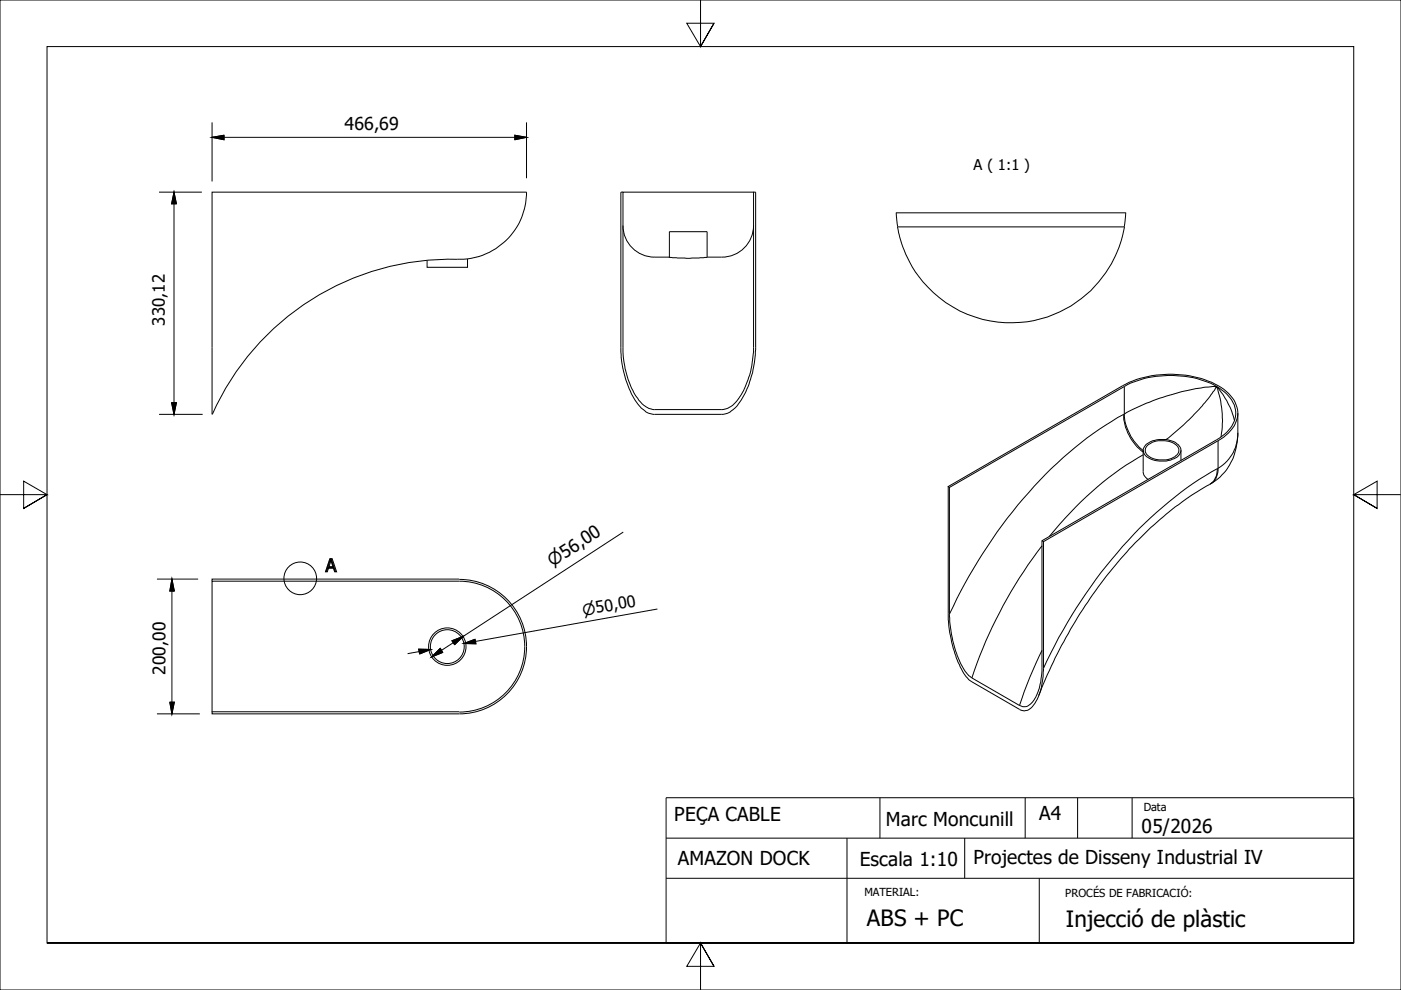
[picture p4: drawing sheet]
<svg xmlns="http://www.w3.org/2000/svg" width="297mm" height="210mm" viewBox="0 0 297 210" stroke-linecap="round" stroke-linejoin="round" font-family="sans-serif">
<defs><g id="words">
<g font-size="4.8">
<text x="183.8" y="196.4">ABS + PC</text>
<text x="226" y="196.5">Injecció de plàstic</text>
</g>
<g font-size="4.1">
<text x="220.3" y="174">A4</text>
<text x="143" y="174.2">PEÇA CABLE</text>
<text x="187.8" y="175">Marc Moncunill</text>
<text x="242.1" y="176.6">05/2026</text>
<text x="143.7" y="183.5">AMAZON DOCK</text>
<text x="182.3" y="183.6">Escala 1:10</text>
<text x="206.4" y="183.1">Projectes de Disseny Industrial IV</text>
</g>
<text font-size="3.9" x="69" y="121.2">A</text>
<text font-size="3.8" x="73" y="27.5">466,69</text>
<text font-size="3.7" x="35.1" y="143.1" transform="rotate(-90 35.1 143.1)">200,00</text>
<g font-size="3.6">
<text x="35" y="69.1" transform="rotate(-90 35 69.1)">330,12</text>
<text x="117.1" y="120.2" transform="rotate(-33 117.1 120.2)">⌀56,00</text>
</g>
<text font-size="3.3" x="123.7" y="130.5" transform="rotate(-10 123.7 130.5)">⌀50,00</text>
<text font-size="3.1" x="206.4" y="36">A ( 1:1 )</text>
<g font-size="2.3">
<text x="242.5" y="172">Data</text>
<text x="183.3" y="190">MATERIAL:</text>
<text x="225.9" y="190.3">PROCÉS DE FABRICACIÓ:</text>
</g>
</g></defs>
<!-- layer: Capa 1 -->
<g fill="none" stroke="#000" stroke-width=".21">
<path d="M148.5 -.1v10l-2.9-5h5.8l-2.9 5 2.9-5M0 0h297v209.9h-297zM10 9.9h277v190h-277zM45 29.1l2.5-.4v.9zM45 29.1h66.6M45 25.9v12.6M109.2 28.7l2.4 .4-2.4 .5zM111.6 25.9v11.9M33.7 40.7h9.1M36.9 40.7l.5 2.5h-1zM36.9 40.7v47.2M99.1 54.9v1.8h-8.5v-1.5"/>
<path d="M132.1 47.8a6.7 6.7 0 0 0 6.7 6.7h3.1M132.1 40.7h27.7v32.9a18.3 18.3 0 0 1-4.2 12 3.8 3.8 0 0 1-2.6 1.2h-14.5a5.2 5.2 0 0 1-3.6-2.8 19.7 19.7 0 0 1-2.8-10.4zM132.1 40.7h-.5v32.9a20.1 20.1 0 0 0 4.4 12.9 3.8 3.8 0 0 0 2.7 1.4h14.3a4.6 4.6 0 0 0 3.8-2.6 21.5 21.5 0 0 0 3.4-11.7v-32.9h-.4M141.9 54.5v-5.4h8v5.4M141.9 54.5l3.6 .3 4.4-.3M149.9 54.5h3.1M159.8 47.8a6.7 6.7 0 0 1-6.7 6.7M190 45.1h48.7l-.3 3M190 45.1l.3 3M190.3 48.1h48.1a24.4 24.4 0 0 1-24.1 20.4 24.4 24.4 0 0 1-24-20.4zM33.7 87.9h9.3M36.4 85.4h1l-.5 2.5z"/>
<path d="M45 87.9a55.5 55.5 0 0 1 53.2-32.9 14.2 14.2 0 0 0 13.4-14.3h-66.6v47.2M238.3 87.9a79.4 79.4 0 0 0-23.6 20.6 109.4 109.4 0 0 0-13.4 21.7M238.3 87.9a10.4 10.4 0 0 0 4.1 8M238.4 87.8a10.9 10.9 0 0 0 4 7.7M238.4 87.8a48.1 48.1 0 0 1 19.5-5.8 17.6 17.6 0 0 1 3.8 7.2M238.4 82a21.5 21.5 0 0 1 19.5 0 6.9 6.9 0 0 1 4.1 5.9 7.1 7.1 0 0 1-4.1 5.4l-37 21.4v26.8a11.4 11.4 0 0 1-2.2 7.6 1.95 1.95 0 0 1-2.5 .5M238.4 82v5.8M238.4 82l-37.1 21.3v26.9M238.4 87.8l-.1 .1M242.4 95.5v4.5a1.9 1.9 0 0 0 1.1 1.6M242.4 96.4a69.5 69.5 0 0 0-19.9 17.3M243 94.2a6 6 0 0 1 6.8 .1 1.75 1.75 0 0 1-.9 3 5.9 5.9 0 0 1-6.1-.7 1.56 1.56 0 0 1 .2-2.4z"/>
<path d="M243.2 94.5a5.2 5.2 0 0 1 6.5 .2 1.54 1.54 0 0 1-1 2.3 5.1 5.1 0 0 1-5.6-.7l-.3-.5v-.5zM250.4 95.5v2.1M258.1 99.3a82.8 82.8 0 0 0-24.7 22.1 108.9 108.9 0 0 0-12.2 20.3M258.1 99.3a4 4 0 0 1-1.6 3.4M258.3 93.4l-37.1 21.4-.3-.1M258.3 93.4a7.2 7.2 0 0 0 4.1-6.1 7.6 7.6 0 0 0-4.8-5.9 22.3 22.3 0 0 0-19.5 .4l-37.1 21.4 .3 .1M258.3 93.4v5.9h-.2M258.9 92.7a21.5 21.5 0 0 0-1-10.7 45.2 45.2 0 0 1-10.7 11.2M262.4 91.7a8.4 8.4 0 0 1-4.1 7.6 3.8 3.8 0 0 1-1.5 3.2M262.4 91.7a12 12 0 0 1-5.6 10.8M262.4 87.6v4.1M0 104.9h10l-5-2.9v5.8l5-2.9-5 2.9"/>
<path d="M70 118.4h.4l1 2.8h-.4l-.3-.7h-1.1l-.2 .7h-.4zM70.2 118.8l.4 1.3h-.9zM132.1 112.8l-40.6 26.5M201 103.2v26.8a24.3 24.3 0 0 0 4 13.6l1.1 1 10.2 5.9a2.28 2.28 0 0 0 3-1.2 13.1 13.1 0 0 0 1.9-7.6M220.9 115.7a94.2 94.2 0 0 0-14.8 28M221.2 114.8v26.9M256.5 102.7a75.3 75.3 0 0 0-22.5 20.2 105.3 105.3 0 0 0-13.8 24.6M256.8 102.5l-.3 .2M297 104.9h-10l5-2.9v5.8l-5-2.9 5 2.9M33.3 122.8h8.7M36.4 122.8v28.6M36.4 122.8l.6 2.5h-1z"/>
<path d="M88.8 137.6l2.5 .1-2.3 1zM91.3 137.7l-4.9 .9M91.5 139.3l1.8-1.9 .6 .9zM95.8 135.9l2.4-1-1.8 1.8zM97.3 122.8h-52.3v.4M97.4 122.8a14.3 14.3 0 0 1 14.2 14.3 14.3 14.3 0 0 1-14.3 14.3h-52.3v-.5h52.3M98.4 136.4l2.3-.9 .2 1zM139.4 129.1l-41 7.3 2.4-.4M201.3 130.2a22.8 22.8 0 0 0 3.7 12.6l1.1 .9M220.9 137.9a86.7 86.7 0 0 0-4.7 11.7M33.3 151.4h9.1M36 148.9h1l-.6 2.5z"/>
<path d="M45 150.9v-27.7h52.3a13.9 13.9 0 0 1 14 13.9 13.9 13.9 0 0 1-13.9 13.9M206.1 143.7l10.1 5.9M141.2 177.7h145.8M179.6 177.7v22.2h-38.4v-30.8h145.8v30.8h-277M186.6 169.1v8.6M204.5 177.7v8.5M217.4 169.1v8.6M228.5 169.1v8.6M240 169.1v8.6M141.2 186.2h145.8M220.3 186.2v13.7M151.4 204.9l-2.9-5 2.9 5h-5.8l2.9-5v10"/>
<circle cx="63.7" cy="122.6" r="3.5"/>
<circle cx="94.8" cy="137.1" r="4"/>
<circle cx="94.8" cy="137.1" r="3.6"/>
</g>
<path d="M45 29.1l2.5-.4v.9zM109.2 28.7l2.4 .4-2.4 .5zM36.9 40.7l.5 2.5h-1zM36.4 85.4h1l-.5 2.5zM36.4 122.8l.6 2.5h-1zM88.8 137.6l2.5 .1-2.3 1zM91.5 139.3l1.8-1.9 .6 .9zM95.8 135.9l2.4-1-1.8 1.8zM98.4 136.4l2.3-.9 .2 1zM36 148.9h1l-.6 2.5z" fill="#000"/>
<use href="#words"/>
</svg>
